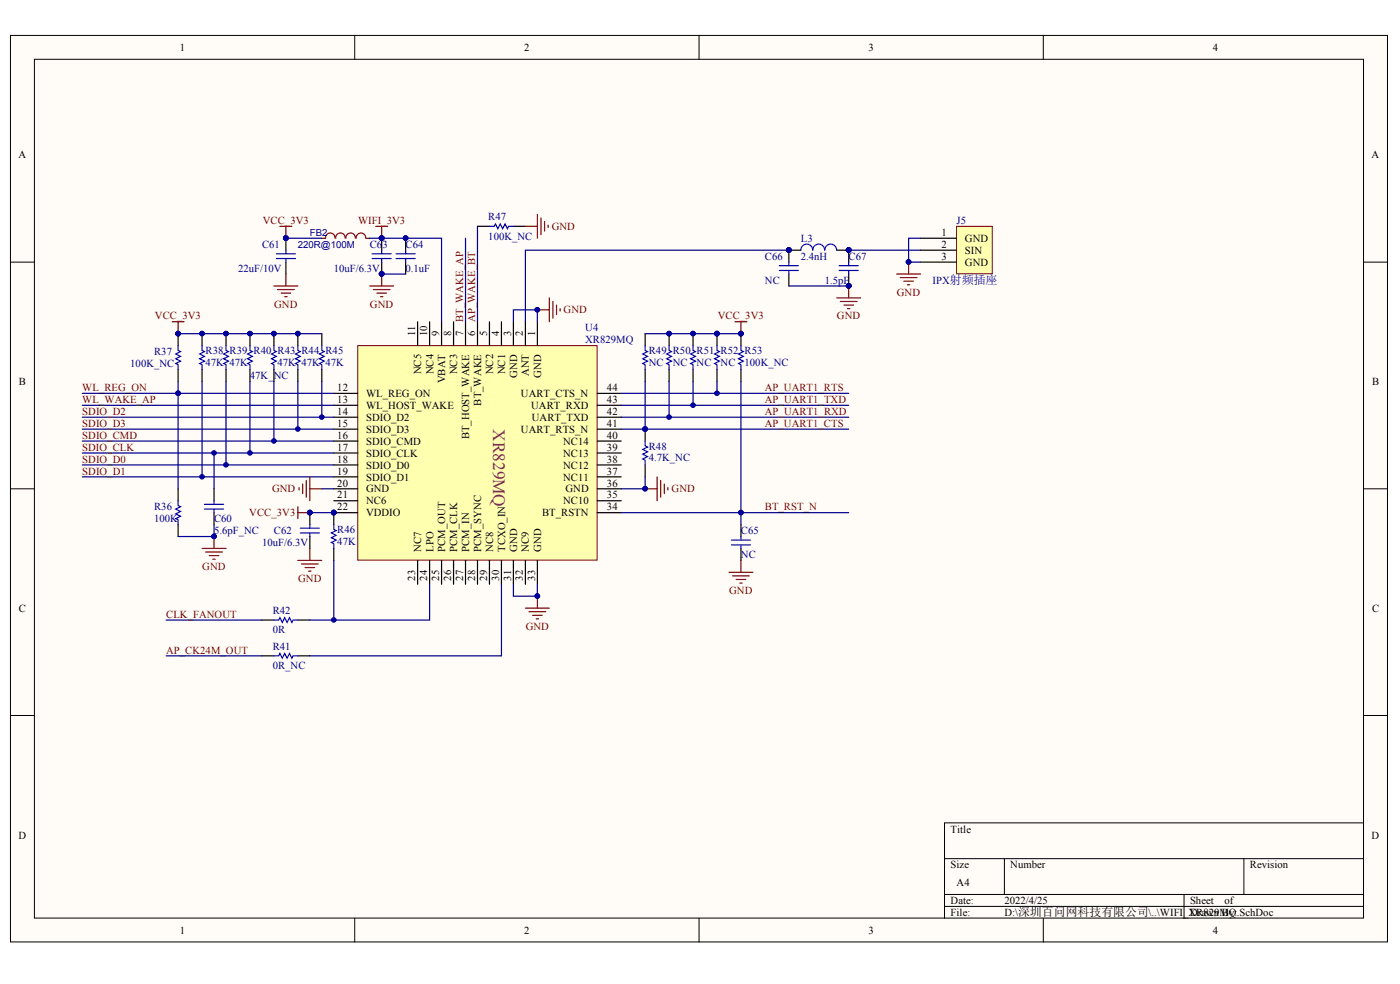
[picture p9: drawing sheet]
<svg xmlns="http://www.w3.org/2000/svg" width="288mm" height="202mm" viewBox="0 0 288 202" stroke-linecap="round" stroke-linejoin="round" font-family="sans-serif">
<defs><g id="words">
<text font-size="3.5" fill="#800080" x="101.4" y="88.2" transform="rotate(90 101.4 88.2)">XR829MQ</text>
<g font-size="2.2">
<text x="37" y="10.5">1</text>
<text x="107.8" y="10.5">2</text>
<text x="178.6" y="10.5">3</text>
<text x="249.4" y="10.5">4</text>
<text x="3.8" y="32.5">A</text>
<text x="282" y="32.5">A</text>
<text x="193.6" y="48.5">1</text>
<text x="193.6" y="50.9">2</text>
<text x="193.6" y="53.3">3</text>
<text x="198.4" y="49.7">GND</text>
<text x="198.4" y="52.1">SIN</text>
<text x="198.4" y="54.6">GND</text>
<text x="85.4" y="69" transform="rotate(-90 85.4 69)">11</text>
<text x="87.8" y="69" transform="rotate(-90 87.8 69)">10</text>
<text x="90.3" y="69" transform="rotate(-90 90.3 69)">9</text>
<text x="92.8" y="69" transform="rotate(-90 92.8 69)">8</text>
<text x="95.2" y="69" transform="rotate(-90 95.2 69)">7</text>
<text x="97.7" y="69" transform="rotate(-90 97.7 69)">6</text>
<text x="100.2" y="69" transform="rotate(-90 100.2 69)">5</text>
<text x="102.6" y="69" transform="rotate(-90 102.6 69)">4</text>
<text x="105.1" y="69" transform="rotate(-90 105.1 69)">3</text>
<text x="107.5" y="69" transform="rotate(-90 107.5 69)">2</text>
<text x="110" y="69" transform="rotate(-90 110 69)">1</text>
<text x="86.6" y="76.9" transform="rotate(-90 86.6 76.9)">NC5</text>
<text x="89.1" y="76.9" transform="rotate(-90 89.1 76.9)">NC4</text>
<text x="94" y="76.9" transform="rotate(-90 94 76.9)">NC3</text>
<text x="101.4" y="76.9" transform="rotate(-90 101.4 76.9)">NC2</text>
<text x="103.9" y="76.9" transform="rotate(-90 103.9 76.9)">NC1</text>
<text x="106.3" y="77.6" transform="rotate(-90 106.3 77.6)">GND</text>
<text x="108.8" y="77.3" transform="rotate(-90 108.8 77.3)">ANT</text>
<text x="111.3" y="77.6" transform="rotate(-90 111.3 77.6)">GND</text>
<text x="3.9" y="79.1">B</text>
<text x="69.4" y="80.3">12</text>
<text x="69.4" y="82.8">13</text>
<text x="75.3" y="81.6">WL_REG_ON</text>
<text x="91.5" y="78.8" transform="rotate(-90 91.5 78.8)">VBAT</text>
<text x="98.9" y="83.3" transform="rotate(-90 98.9 83.3)">BT_WAKE</text>
<text x="107.1" y="81.6">UART_CTS_N</text>
<text x="124.8" y="80.3">44</text>
<text x="124.8" y="82.8">43</text>
<text x="282.1" y="79.1">B</text>
<text x="69.4" y="87.7">15</text>
<text x="69.4" y="85.2">14</text>
<text x="75.3" y="88.9">SDIO_D3</text>
<text x="75.3" y="86.5">SDIO_D2</text>
<text x="75.3" y="84">WL_HOST_WAKE</text>
<text x="107.1" y="88.9">UART_RTS_N</text>
<text x="109.2" y="84">UART_RXD</text>
<text x="109.4" y="86.5">UART_TXD</text>
<text x="124.8" y="87.7">41</text>
<text x="124.8" y="85.2">42</text>
<text x="69.4" y="90.1">16</text>
<text x="69.4" y="95.1">18</text>
<text x="69.4" y="92.6">17</text>
<text x="75.3" y="91.3">SDIO_CMD</text>
<text x="75.3" y="93.8">SDIO_CLK</text>
<text x="96.5" y="90.2" transform="rotate(-90 96.5 90.2)">BT_HOST_WAKE</text>
<text x="115.8" y="93.8">NC13</text>
<text x="115.8" y="91.3">NC14</text>
<text x="124.8" y="95.1">38</text>
<text x="124.8" y="92.6">39</text>
<text x="124.8" y="90.1">40</text>
<text x="69.4" y="97.5">19</text>
<text x="69.4" y="99.9">20</text>
<text x="75.3" y="96.3">SDIO_D0</text>
<text x="75.3" y="98.7">SDIO_D1</text>
<text x="75.3" y="101.2">GND</text>
<text x="115.8" y="98.7">NC11</text>
<text x="115.8" y="96.3">NC12</text>
<text x="116.3" y="101.2">GND</text>
<text x="124.8" y="99.9">36</text>
<text x="124.8" y="97.5">37</text>
<text x="69.4" y="104.8">22</text>
<text x="69.4" y="102.4">21</text>
<text x="75.3" y="106.1">VDDIO</text>
<text x="75.3" y="103.6">NC6</text>
<text x="111.5" y="106.1">BT_RSTN</text>
<text x="115.8" y="103.6">NC10</text>
<text x="124.8" y="104.8">34</text>
<text x="124.8" y="102.4">35</text>
<text x="86.6" y="113.4" transform="rotate(-90 86.6 113.4)">NC7</text>
<text x="89.1" y="113.4" transform="rotate(-90 89.1 113.4)">LPO</text>
<text x="91.5" y="113.4" transform="rotate(-90 91.5 113.4)">PCM_OUT</text>
<text x="94" y="113.4" transform="rotate(-90 94 113.4)">PCM_CLK</text>
<text x="96.5" y="113.4" transform="rotate(-90 96.5 113.4)">PCM_IN</text>
<text x="98.9" y="113.4" transform="rotate(-90 98.9 113.4)">PCM_SYNC</text>
<text x="101.4" y="113.4" transform="rotate(-90 101.4 113.4)">NC8</text>
<text x="103.9" y="113.4" transform="rotate(-90 103.9 113.4)">TCXO_IN</text>
<text x="106.3" y="113.4" transform="rotate(-90 106.3 113.4)">GND</text>
<text x="108.8" y="113.4" transform="rotate(-90 108.8 113.4)">NC9</text>
<text x="111.3" y="113.4" transform="rotate(-90 111.3 113.4)">GND</text>
<text x="85.4" y="119.3" transform="rotate(-90 85.4 119.3)">23</text>
<text x="87.8" y="119.3" transform="rotate(-90 87.8 119.3)">24</text>
<text x="90.3" y="119.3" transform="rotate(-90 90.3 119.3)">25</text>
<text x="92.8" y="119.3" transform="rotate(-90 92.8 119.3)">26</text>
<text x="95.2" y="119.3" transform="rotate(-90 95.2 119.3)">27</text>
<text x="97.7" y="119.3" transform="rotate(-90 97.7 119.3)">28</text>
<text x="100.2" y="119.3" transform="rotate(-90 100.2 119.3)">29</text>
<text x="102.6" y="119.3" transform="rotate(-90 102.6 119.3)">30</text>
<text x="105.1" y="119.3" transform="rotate(-90 105.1 119.3)">31</text>
<text x="107.5" y="119.3" transform="rotate(-90 107.5 119.3)">32</text>
<text x="110" y="119.3" transform="rotate(-90 110 119.3)">33</text>
<text x="3.9" y="125.7">C</text>
<text x="282.1" y="125.7">C</text>
<text x="3.8" y="172.3">D</text>
<text x="195.5" y="171">Title</text>
<text x="282" y="172.3">D</text>
<text x="195.5" y="178.4">Size</text>
<text x="207.7" y="178.4">Number</text>
<text x="257" y="178.4">Revision</text>
<text x="195.5" y="185.7">Date:</text>
<text x="196.7" y="182">A4</text>
<text x="206.5" y="185.7">2022/4/25</text>
<text x="244.7" y="185.7">Sheet</text>
<text x="251.8" y="185.7">of</text>
<text x="37" y="191.9">1</text>
<text x="107.8" y="191.9">2</text>
<text x="178.6" y="191.9">3</text>
<text x="195.5" y="188.2">File:</text>
<text x="206.5" y="188.2">D:\深圳百问网科技有限公司\..\WIFI_XR829MQ.SchDoc</text>
<text x="244.7" y="188.2">Drawn By:</text>
<text x="249.4" y="191.9">4</text>
</g>
<g font-size="2.2" fill="#800000">
<text x="54" y="46">VCC_3V3</text>
<text x="73.6" y="46">WIFI_3V3</text>
<text x="113.4" y="47.2">GND</text>
<text x="31.9" y="65.6">VCC_3V3</text>
<text x="56.4" y="63.2">GND</text>
<text x="76.1" y="63.2">GND</text>
<text x="115.9" y="64.4">GND</text>
<text x="147.6" y="65.6">VCC_3V3</text>
<text x="172.1" y="65.6">GND</text>
<text x="184.4" y="60.7">GND</text>
<text x="95.2" y="66.1" transform="rotate(-90 95.2 66.1)">BT_WAKE_AP</text>
<text x="97.7" y="66.1" transform="rotate(-90 97.7 66.1)">AP_WAKE_BT</text>
<text x="16.9" y="80.3">WL_REG_ON</text>
<text x="16.9" y="82.8">WL_WAKE_AP</text>
<text x="157.3" y="80.3">AP_UART1_RTS</text>
<text x="157.3" y="82.8">AP_UART1_TXD</text>
<text x="16.9" y="85.2">SDIO_D2</text>
<text x="16.9" y="87.7">SDIO_D3</text>
<text x="157.3" y="85.2">AP_UART1_RXD</text>
<text x="157.3" y="87.7">AP_UART1_CTS</text>
<text x="16.9" y="95.1">SDIO_D0</text>
<text x="16.9" y="90.1">SDIO_CMD</text>
<text x="16.9" y="92.6">SDIO_CLK</text>
<text x="16.9" y="97.5">SDIO_D1</text>
<text x="55.9" y="101.2">GND</text>
<text x="138.1" y="101.2">GND</text>
<text x="51.3" y="106.1">VCC_3V3</text>
<text x="157.3" y="104.8">BT_RST_N</text>
<text x="41.6" y="117.1">GND</text>
<text x="61.3" y="119.6">GND</text>
<text x="149.9" y="122">GND</text>
<text x="34.2" y="126.9">CLK_FANOUT</text>
<text x="108.1" y="129.3">GND</text>
<text x="34.2" y="134.3">AP_CK24M_OUT</text>
</g>
<g font-size="2.2" fill="#000080">
<text x="100.4" y="45.3">R47</text>
<text x="196.7" y="46">J5</text>
<text x="53.9" y="50.9">C61</text>
<text x="76" y="50.9">C63</text>
<text x="83.4" y="50.9">C64</text>
<text x="100.4" y="49.2">100K_NC</text>
<text x="157.3" y="53.3">C66</text>
<text x="164.7" y="53.3">2.4nH</text>
<text x="164.7" y="49.7">L3</text>
<text x="174.5" y="53.3">C67</text>
<text x="48.9" y="55.8">22uF/10V</text>
<text x="68.6" y="55.8">10uF/6.3V</text>
<text x="83.4" y="55.8">0.1uF</text>
<text x="157.3" y="58.3">NC</text>
<text x="169.6" y="58.3">1.5pF</text>
<text x="191.7" y="58.3">IPX射频插座</text>
<text x="120.3" y="68.1">U4</text>
<text x="120.3" y="70.5">XR829MQ</text>
<text x="26.8" y="75.4">100K_NC</text>
<text x="31.7" y="73">R37</text>
<text x="42.3" y="75.2">47K 47K</text>
<text x="42.3" y="72.7">R38 R39 R40 R43 R44 R45</text>
<text x="51.4" y="77.9">47K_NC</text>
<text x="57.1" y="75.2">47K 47K 47K</text>
<text x="133.4" y="75.2">NC</text>
<text x="133.4" y="72.7">R49 R50 R51 R52 R53</text>
<text x="138.3" y="75.2">NC</text>
<text x="143.2" y="75.2">NC</text>
<text x="148.2" y="75.2">NC</text>
<text x="153.1" y="75.2">100K_NC</text>
<text x="133.4" y="94.8">4.7K_NC</text>
<text x="133.4" y="92.4">R48</text>
<text x="31.7" y="107.3">100K</text>
<text x="31.7" y="104.8">R36</text>
<text x="44" y="107.3">C60</text>
<text x="44" y="109.7">5.6pF_NC</text>
<text x="53.9" y="112.2">10uF/6.3V</text>
<text x="56.3" y="109.7">C62</text>
<text x="69.4" y="112">47K</text>
<text x="69.4" y="109.5">R46</text>
<text x="152.3" y="109.7">C65</text>
<text x="152.3" y="114.7">NC</text>
<text x="56.1" y="130.1">0R</text>
<text x="56.1" y="126.2">R42</text>
<text x="56.1" y="137.4">0R_NC</text>
<text x="56.1" y="133.5">R41</text>
</g>
<g font-size="2" fill="#000080">
<text x="61.3" y="51">220R@100M</text>
<text x="63.7" y="48.5">FB2</text>
</g>
</g></defs>
<g fill="#fffcf8" stroke="#000" stroke-width=".21">
<path d="M2.2 7.3h283.1v186.2h-283.1z"/>
<path d="M7.1 12.2h273.3v176.4h-273.3z"/>
</g>
<g fill="none" stroke="#000" stroke-width=".21">
<path d="M72.9 7.3v4.9M143.7 7.3v4.9M214.5 7.3v4.9M2.2 53.8h4.9M280.4 53.8h4.9M2.2 100.4h4.9M280.4 100.4h4.9M2.2 147h4.9M280.4 147h4.9M194.2 176.4h86.2M206.5 176.4v7.3M255.8 176.4v7.3"/>
<path d="M280.4 169h-86.2v19.6M72.9 188.6v5M143.7 188.6v5M194.2 183.7h86.2M194.2 186.2h86.2M214.5 188.6v5M243.5 183.7v4.9"/>
</g>
<path d="M73.6 71h49.2v44.1h-49.2z" fill="#ffffb0" stroke="#800000" stroke-width=".21"/>
<g fill="none" stroke="#000" stroke-width=".25">
<path d="M58.8 48.9v2.5M58.8 53.8v2.5M78.5 48.9v2.5M78.5 53.8v2.5M98.2 46.5h2.4M105.6 46.5h2.4M162.2 56.3v2.4M164.7 51.4h-2.5v2.4M172.1 51.4h2.4v2.4M174.5 56.3v2.4M36.6 68.6v2.4M36.6 75.9v2.5"/>
<path d="M41.5 68.6v2.4M41.5 75.9v2.5M46.5 68.6v2.4M46.5 75.9v2.5M51.4 68.6v2.4M51.4 75.9v2.5M56.3 68.6v2.4M56.3 75.9v2.5M61.2 68.6v2.4M61.2 75.9v2.5M66.2 68.6v2.4M66.2 75.9v2.5"/>
<path d="M85.9 66.1v4.9M88.3 66.1v4.9M90.8 66.1v4.9M93.3 66.1v4.9M95.7 66.1v4.9M98.2 66.1v4.9M100.6 66.1v4.9M103.1 66.1v4.9M105.6 66.1v4.9M108 66.1v4.9M110.5 66.1v4.9M132.7 68.6v2.4"/>
<path d="M132.7 75.9v2.5M137.6 68.6v2.4M137.6 75.9v2.5M142.5 68.6v2.4M142.5 75.9v2.5M147.4 68.6v2.4M147.4 75.9v2.5M152.4 68.6v2.4M152.4 75.9v2.5M68.6 88.2h5M68.6 80.8h5M68.6 83.3h5"/>
<path d="M68.6 85.7h5M68.6 90.6h5M68.6 95.5h5M68.6 98h5M68.6 93.1h5M122.8 88.2h4.9M122.8 80.8h4.9M122.8 83.3h4.9M122.8 85.7h4.9M122.8 90.6h4.9M122.8 95.5h4.9M122.8 98h4.9"/>
<path d="M122.8 93.1h4.9M132.7 88.2v2.4M132.7 95.5v2.5M44 100.4v2.5M44 105.3v2.5M63.7 105.3v2.5M63.7 110.2v2.5M68.6 100.4h5M68.6 102.9h5M68.6 112.7v2.4M73.6 105.3h-5v2.5M85.9 115.1v4.9"/>
<path d="M88.3 115.1v4.9M90.8 115.1v4.9M93.3 115.1v4.9M95.7 115.1v4.9M98.2 115.1v4.9M100.6 115.1v4.9M103.1 115.1v4.9M105.6 115.1v4.9M108 115.1v4.9M110.5 115.1v4.9M122.8 105.3h4.9M122.8 100.4h4.9"/>
<path d="M122.8 102.9h4.9M152.4 107.8v2.4M152.4 112.7v2.4M53.9 127.4h2.4M53.9 134.7h2.4M61.2 127.4h2.5M61.2 134.7h2.5"/>
</g>
<g fill="#000080" stroke="#000080" stroke-width=".21">
<circle cx="68.6" cy="105.3" r=".47"/>
<circle cx="36.6" cy="68.5" r=".47"/>
<circle cx="61.2" cy="68.5" r=".47"/>
<circle cx="56.3" cy="68.5" r=".47"/>
<circle cx="46.5" cy="68.5" r=".47"/>
<circle cx="51.4" cy="68.5" r=".47"/>
<circle cx="41.5" cy="68.5" r=".47"/>
<circle cx="66.2" cy="85.7" r=".47"/>
<circle cx="61.2" cy="88.1" r=".47"/>
<circle cx="56.3" cy="90.6" r=".47"/>
<circle cx="51.4" cy="93" r=".47"/>
<circle cx="46.5" cy="95.5" r=".47"/>
<circle cx="41.5" cy="97.9" r=".47"/>
<circle cx="36.6" cy="80.8" r=".47"/>
<circle cx="58.8" cy="48.9" r=".48"/>
<circle cx="137.6" cy="68.5" r=".47"/>
<circle cx="142.5" cy="68.5" r=".47"/>
<circle cx="147.4" cy="68.5" r=".47"/>
<circle cx="132.6" cy="88.1" r=".47"/>
<circle cx="137.6" cy="85.7" r=".47"/>
<circle cx="142.5" cy="83.2" r=".47"/>
<circle cx="147.4" cy="80.8" r=".47"/>
<circle cx="132.6" cy="100.4" r=".47"/>
<circle cx="152.3" cy="68.5" r=".47"/>
<circle cx="152.3" cy="105.3" r=".47"/>
<circle cx="63.7" cy="105.3" r=".47"/>
<circle cx="68.6" cy="127.4" r=".47"/>
<circle cx="110.5" cy="122.4" r=".47"/>
<circle cx="78.5" cy="56.3" r=".48"/>
<circle cx="78.5" cy="48.9" r=".48"/>
<circle cx="110.5" cy="63.6" r=".47"/>
<circle cx="44" cy="93" r=".47"/>
<circle cx="44" cy="110.2" r=".47"/>
<circle cx="162.2" cy="51.4" r=".48"/>
<circle cx="174.5" cy="51.4" r=".48"/>
<circle cx="174.5" cy="58.7" r=".48"/>
</g>
<g fill="none" stroke="#000080" stroke-width=".25">
<path d="M78.5 48.9h12.3v17.2M95.7 48.9v17.2M98.2 46.5v19.6M162.2 58.7h12.3M174.5 51.4h14.8M36.6 78.4v2.4M36.6 68.6h29.6M41.5 78.4v19.6M46.5 78.4v17.1M51.4 78.4v14.7M56.3 78.4v12.2M61.2 78.4v9.8"/>
<path d="M66.2 78.4v7.3M105.6 66.1v-2.4h4.9v2.4M132.7 68.6h19.7M132.7 78.4v9.8M137.6 78.4v7.3M142.5 78.4v4.9M147.4 78.4v2.4M152.4 78.4v29.4M16.9 80.8h51.7M16.9 85.7h51.7M16.9 83.3h51.7M16.9 88.2h51.7"/>
<path d="M16.9 90.6h51.7M16.9 95.5h51.7M16.9 93.1h51.7M16.9 98h51.7M44 93.1v7.3M127.7 80.8h46.8M127.7 85.7h46.8M127.7 83.3h46.8M127.7 88.2h46.8M132.7 98v2.4h-5M63.7 105.3h4.9M66.2 100.4h2.4"/>
<path d="M68.6 115.1v12.3M127.7 105.3h46.8M34.2 127.4h19.7M34.2 134.7h19.7M88.3 120v7.4h-24.6M103.1 120v14.7h-39.4M105.6 120v2.5h4.9v-2.5"/>
</g>
<g fill="none" stroke="#00f" stroke-width=".25">
<path d="M56.8 52.1h4M56.8 53.1h4M58.8 51.4v.7M58.8 53.1v.7M76.5 52.1h4M76.5 53.1h4M78.5 51.4v.7M78.5 53.1v.7M100.6 46.5h1l.3-.5 .5 1 .5-1 .5 1 .4-1 .5 1 .3-.5h1M160.2 54.6h4M160.2 55.6h4M162.2 53.8v.8"/>
<path d="M162.2 55.6v.7M172 51.4a1.23 1.23 0 0 0-1.2-1.3 1.23 1.23 0 0 0-1.2 1.3 1.23 1.23 0 0 0-1.3-1.3 1.23 1.23 0 0 0-1.2 1.3 1.22 1.22 0 0 0-1.2-1.3 1.22 1.22 0 0 0-1.2 1.3M172.5 54.6h4M172.5 55.6h4M174.5 53.8v.8M174.5 55.6v.7M36.6 71v1l.5 .2-1 .5 1 .5-1 .5 1 .5-1 .5 .5 .2v1M41.5 71v1l.5 .2-.9 .5 .9 .5-.9 .5 .9 .5-.9 .5 .4 .2v1M46.5 71v1l.5 .2-1 .5 1 .5-1 .5 1 .5-1 .5 .5 .2v1M51.4 71v1l.5 .2-1 .5 1 .5-1 .5 1 .5-1 .5 .5 .2v1M56.3 71v1l.5 .2-1 .5 1 .5-1 .5 1 .5-1 .5 .5 .2v1M61.2 71v1l.5 .2-.9 .5 .9 .5-.9 .5 .9 .5-.9 .5 .4 .2v1"/>
<path d="M66.2 71v1l.5 .2-1 .5 1 .5-1 .5 1 .5-1 .5 .5 .2v1M132.7 71v1l.4 .2-.9 .5 .9 .5-.9 .5 .9 .5-.9 .5 .5 .2v1M137.6 71v1l.5 .2-1 .5 1 .5-1 .5 1 .5-1 .5 .5 .2v1M142.5 71v1l.5 .2-1 .5 1 .5-1 .5 1 .5-1 .5 .5 .2v1M147.4 71v1l.5 .2-1 .5 1 .5-1 .5 1 .5-1 .5 .5 .2v1M152.4 71v1l.4 .2-.9 .5 .9 .5-.9 .5 .9 .5-.9 .5 .5 .2v1M132.7 90.6v1l.4 .2-.9 .5 .9 .5-.9 .5 .9 .5-.9 .5 .5 .2v1M42 103.6h4M42 104.6h4M44 102.9v.7M44 104.6v.7M61.7 108.5h4"/>
<path d="M61.7 109.5h4M63.7 107.8v.7M63.7 109.5v.7M68.6 107.8v.9l.5 .3-1 .5 1 .5-1 .5 1 .5-1 .4 .5 .3v1M150.4 111h3.9M150.4 111.9h3.9M152.4 110.2v.8M152.4 111.9v.8M56.3 127.4h1l.3-.5 .4 1 .5-1 .5 1 .5-1 .5 1 .3-.5h.9M56.3 134.7h1l.3-.5 .4 1 .5-1 .5 1 .5-1 .5 1 .3-.5h.9"/>
</g>
<g fill="none" stroke="#800000" stroke-width=".25">
<path d="M56.3 58.7h4.9M57.1 59.5h3.4M57.6 46.5h2.4M58.8 46.5v2.4M58.8 56.3v2.4M76 58.7h4.9M76.8 59.5h3.4M77.3 46.5h2.4M78.5 46.5v2.4M78.5 56.3v2.4M108 46.5h2.5M110.5 44v4.9"/>
<path d="M111.2 44.8v3.4M112 45.5v2M112.7 46.2v.5M174.5 58.7v2.5M57.8 60.2h2M58.5 61h.5M77.5 60.2h2M78.2 61h.5M110.5 63.7h2.5M113 61.2v4.9M113.7 61.9v3.5M114.4 62.7v1.9"/>
<path d="M115.2 63.4v.5M172.1 61.2h4.9M172.8 61.9h3.4M173.5 62.7h2M174.3 63.4h.5M62.2 99.4v2M63 98.7v3.4M63.7 98v4.9M135.1 98v4.9M135.9 98.7v3.4M136.6 99.4v2M41.5 112.7h5"/>
<path d="M42.3 113.4h3.4M43 114.1h2M43.8 114.9h.5M44 110.2v2.5M61.2 115.1h5M61.5 100.2v.5M62 115.9h3.4M62.7 116.6h2M63.5 117.3h.5M63.7 100.4h2.5M63.7 112.7v2.4M132.7 100.4h2.4"/>
<path d="M137.3 100.2v.5M149.9 117.6h4.9M150.6 118.3h3.5M151.4 119h1.9M152.1 119.8h.5M152.4 115.1v2.5M108 124.9h5M108.8 125.7h3.4M109.5 126.4h2M110.2 127.1h.5M110.5 122.5v2.4"/>
</g>
<path d="M196.7 46.5h7.3v9.7h-7.3z" fill="#ffffb0" stroke="#800000" stroke-width=".21"/>
<path d="M83.4 48.9v2.5M83.4 53.8v2.5M189.3 48.9h7.4M189.3 51.4h7.4M189.3 53.8h7.4M36.6 100.4v2.5M36.6 107.8v2.4" fill="none" stroke="#000" stroke-width=".25"/>
<path d="M58.8 48.9h7.4M76 48.9h2.5M78.5 56.3h4.9M162.2 51.4h-54.2v14.7M189.3 48.9h-2.5v4.9h2.5M36.6 80.8v19.6M44 107.8v2.4h-7.4" fill="none" stroke="#000080" stroke-width=".25"/>
<g fill="#000080" stroke="#000080" stroke-width=".21">
<circle cx="186.8" cy="53.8" r=".48"/>
<circle cx="36.6" cy="68.5" r=".47"/>
<circle cx="63.7" cy="105.3" r=".47"/>
<circle cx="44" cy="110.2" r=".47"/>
<circle cx="36.6" cy="80.8" r=".47"/>
<circle cx="152.3" cy="68.5" r=".47"/>
<circle cx="83.4" cy="48.9" r=".48"/>
<circle cx="78.5" cy="56.3" r=".48"/>
<circle cx="78.5" cy="48.9" r=".48"/>
<circle cx="58.8" cy="48.9" r=".48"/>
<circle cx="162.2" cy="51.4" r=".48"/>
</g>
<path d="M184.4 56.3h4.9M185.1 57h3.4M185.8 57.8h2M186.6 58.5h.5M186.8 53.8v2.5M35.4 66.1h2.5M36.6 66.1v2.5M151.1 66.1h2.5M152.4 66.1v2.5M61.2 104.1v2.4M61.2 105.3h2.5" fill="none" stroke="#800000" stroke-width=".25"/>
<path d="M81.4 52.1h4M81.4 53.1h4M83.4 51.4v.7M83.4 53.1v.7M36.6 102.9v.9l.5 .3-1 .5 1 .5-1 .5 1 .5-1 .4 .5 .3v1" fill="none" stroke="#00f" stroke-width=".25"/>
<path d="M68.9 48.9a.97 .97 0 0 0-1-1 .97 .97 0 0 0-1 1h-.7M71 48.9a.97 .97 0 0 0-1-1 .97 .97 0 0 0-1 1M71.1 48.9a.97 .97 0 0 1 1-1 .97 .97 0 0 1 1 1M75.2 48.9a.97 .97 0 0 0-1-1 .97 .97 0 0 0-1 1M75.3 48.9h.7" fill="none" stroke="#800" stroke-width=".25"/>
<use href="#words"/>
</svg>
